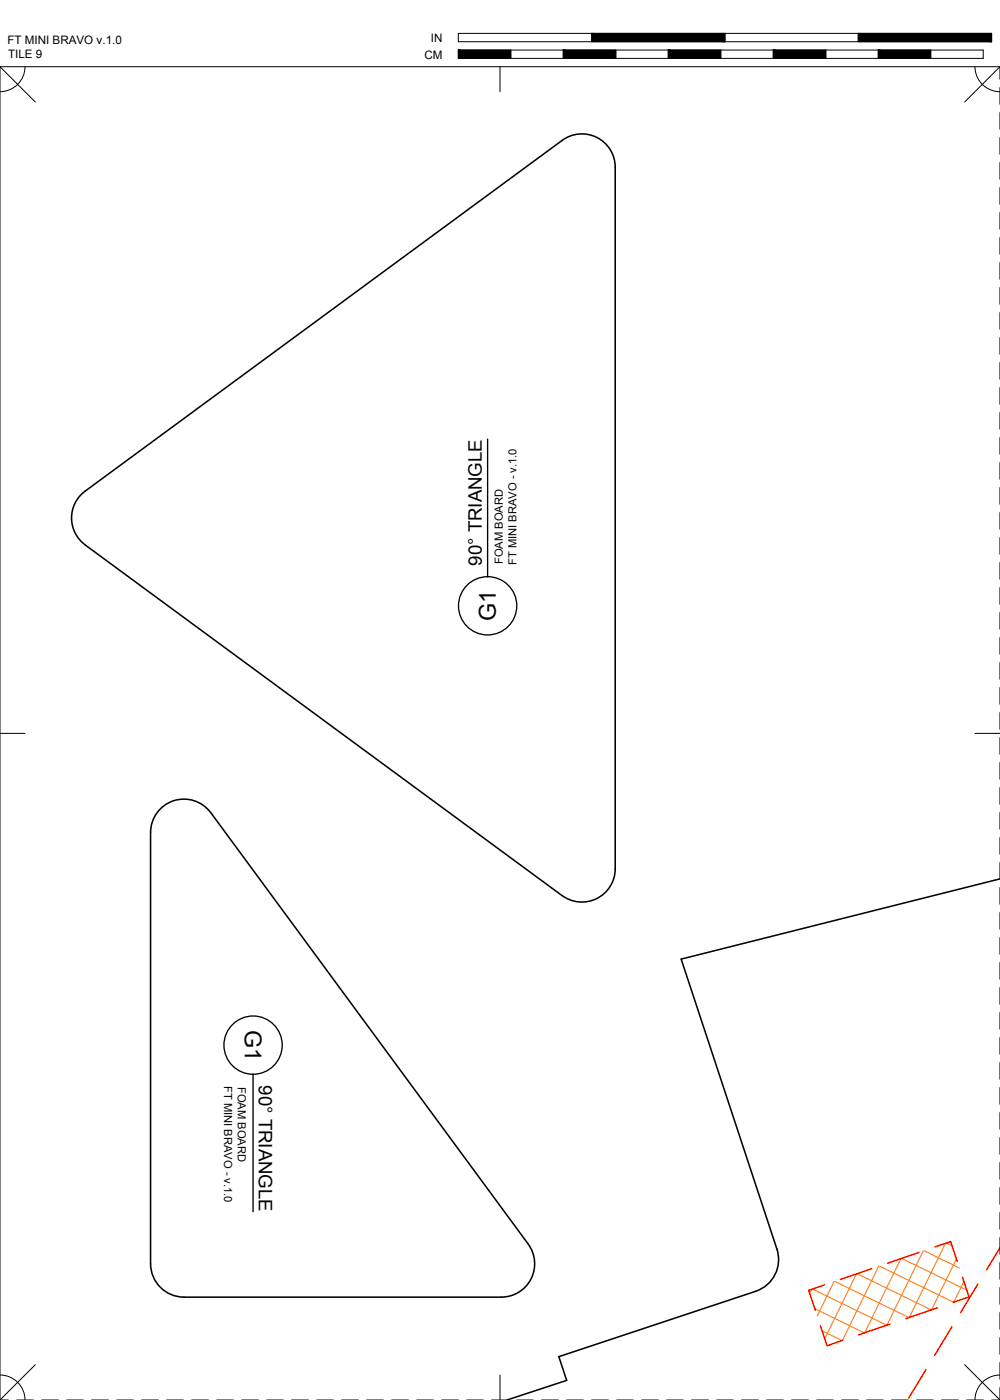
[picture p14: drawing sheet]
<svg xmlns="http://www.w3.org/2000/svg" width="190mm" height="267mm" viewBox="0 0 190 267" stroke-linecap="round" stroke-linejoin="round" font-family="sans-serif">
<defs><g id="words">
<g font-size="4.4">
<text x="94.5" y="118.4" transform="rotate(-90 94.5 118.4)">G1</text>
<text x="46.6" y="196.1" transform="rotate(90 46.6 196.1)">G1</text>
</g>
<g font-size="3.5">
<text x="91.8" y="107.8" transform="rotate(-90 91.8 107.8)">90° TRIANGLE</text>
<text x="49.3" y="206.7" transform="rotate(90 49.3 206.7)">90° TRIANGLE</text>
</g>
<g font-size="2.2">
<text x="1.4" y="8.4">FT MINI BRAVO v.1.0</text>
<text x="1.5" y="11.1">TILE 9</text>
<text x="80.8" y="11.1">CM</text>
<text x="82.1" y="8">IN</text>
</g>
<g font-size="2.1">
<text x="95.8" y="107.5" transform="rotate(-90 95.8 107.5)">FOAM BOARD</text>
<text x="98.4" y="107.6" transform="rotate(-90 98.4 107.6)">FT MINI BRAVO - v.1.0</text>
<text x="42.7" y="206.9" transform="rotate(90 42.7 206.9)">FT MINI BRAVO - v.1.0</text>
<text x="45.3" y="207" transform="rotate(90 45.3 207)">FOAM BOARD</text>
</g>
</g></defs>
<!-- layer: 01 CUT -->
<path d="M107.1 26.7l-90.9 66.9M107.1 26.7a6.3 6.3 0 0 1 6.6-.5 6.3 6.3 0 0 1 3.5 5.7v133.6a6.3 6.3 0 0 1-3.5 5.7 6.3 6.3 0 0 1-6.6-.6M16.2 93.6a6.3 6.3 0 0 0 0 10.2M16.2 103.8l90.9 66.8M190.5 167.4l-60.7 15.3 18.2 55.3a6.3 6.3 0 0 1-4 8l-37.5 12.4 1.4 4.6-11.3 3.7M35 247.1h60.5M35 247.1a6.4 6.4 0 0 1-6.3-6.3v-82.2a6.3 6.3 0 0 1 4.4-6.1 6.3 6.3 0 0 1 7 2.3l60.5 82.2a6.4 6.4 0 0 1 .6 6.6 6.4 6.4 0 0 1-5.7 3.5" fill="none" stroke="#000" stroke-width=".3"/>
<!-- layer: 23 NOTES -->
<g fill="none" stroke="#000" stroke-width=".25">
<path d="M92.9 83.7v26.2M48.2 204.7v26.2"/>
<circle cx="92.9" cy="115.4" r="5.6"/>
<circle cx="48.2" cy="199.1" r="5.6"/>
</g>
<!-- layer: 02 SCORE -->
<path d="M175.1 238.6l-6 2M178.1 237.6l3-1.1 1.2 3.8M190.5 237.7l-2.6 4.2M156.3 252.6l1.3 3.8 3-1.1M157.1 244.8l-3 1 1.2 3.8M166.1 241.7l-6 2M169.6 252.2l-6 2.1M178.6 249.1l-6 2.1M181.3 252.8l-3.2 5.4M183.3 243.3l1.3 3.8-3 1M186.3 244.6l-3.3 5.4M176.4 260.9l-3.3 5.4" fill="none" stroke="#f00" stroke-width=".3"/>
<!-- layer: 06 CAVITY -->
<g fill="none" stroke="#ff7f00" stroke-width=".2">
<path d="M171.6 239.8l-6.9 14.1M171.8 239.7l12.4 6.1M175.9 238.3l-6.9 14.1M176 238.3l6.8 3.3M180.1 236.9l-6.9 14.1M180.3 236.8l1.1 .5M182.2 239.8l-4.7 9.7M154.6 245.6l-.3 .8M154.8 245.6l14.1 6.9M155.2 249.3l9.5 4.6M156.6 253.5l3.8 1.9M158.9 244.1l-3.2 6.6"/>
<path d="M159 244.1l14.2 6.9M163.1 242.7l-6 12.3M163.3 242.6l14.1 6.9M167.4 241.2l-6.9 14.1M167.5 241.2l14.2 6.9M183.6 244.1l-1.9 4"/>
</g>
<!-- layer: 22 TILED -->
<g fill="none" stroke="#000" stroke-width=".19">
<path d="M0 12.7l6.7 6.7M4.8 12.7a4.8 4.8 0 0 1-4.8 4.8M87.3 6.4h101.6v1.5h-101.6zM87.3 9.5h100v1.6h-100zM95.2 12.7v4.8M97.3 9.5v1.6M107.3 9.5v1.6M112.7 6.4v1.5M117.3 9.5v1.6M127.3 9.5v1.6M137.3 9.5v1.6M138.1 6.4v1.5"/>
<path d="M147.3 9.5v1.6M157.3 9.5v1.6M163.5 6.4v1.5M167.3 9.5v1.6M177.3 9.5v1.6M185.7 12.7a4.8 4.8 0 0 0 4.8 4.8M190.5 15.1v-2.4h-190.5v254M190.5 12.7l-6.7 6.7M190.5 16.7v3.2M190.5 21.4v3.2M190.5 26.2v3.2M190.5 31v3.1"/>
<path d="M190.5 35.7v3.2M190.5 40.5v3.2M190.5 45.3v3.1M190.5 50v3.2M190.5 54.8v3.2M190.5 59.5v3.2M190.5 64.3v3.2M190.5 69.1v3.1M190.5 73.8v3.2M190.5 78.6v3.2M190.5 83.4v3.1M190.5 88.1v3.2"/>
<path d="M190.5 92.9v3.2M190.5 97.6v3.2M190.5 102.4v3.2M190.5 107.2v3.1M190.5 111.9v3.2M190.5 116.7v3.2M0 139.7h4.8M185.7 139.7h4.8M190.5 121.5v3.1M190.5 126.2v3.2M190.5 131v3.2M190.5 135.7v3.2"/>
<path d="M190.5 140.5v3.2M190.5 145.3v3.1M190.5 150v3.2M190.5 154.8v3.2M190.5 159.6v3.1M190.5 164.3v3.2M190.5 169.1v3.2M190.5 173.8v3.2M190.5 178.6v3.2M190.5 183.4v3.1M190.5 188.1v3.2M190.5 192.9v3.2"/>
<path d="M190.5 197.7v3.1M190.5 202.4v3.2M190.5 207.2v3.2M190.5 211.9v3.2M190.5 216.7v3.2M190.5 221.5v3.1M190.5 226.2v3.2M190.5 231v3.2M190.5 235.8v3.1M6.7 260l-6.7 6.7M183.8 260l6.7 6.7M190.5 240.5v3.2"/>
<path d="M190.5 245.3v3.2M190.5 250v3.2M190.5 254.8v3.2M190.5 259.6v3.1M0 266.7h1.6M0 261.9a4.8 4.8 0 0 1 4.8 4.8M3.2 266.7h3.1M7.9 266.7h3.2M12.7 266.7h3.2M17.5 266.7h3.1M22.2 266.7h3.2M27 266.7h3.2"/>
<path d="M31.7 266.7h3.2M36.5 266.7h3.2M41.3 266.7h3.1M46 266.7h3.2M50.8 266.7h3.2M55.6 266.7h3.1M60.3 266.7h3.2M65.1 266.7h3.2M69.8 266.7h3.2M74.6 266.7h3.2M79.4 266.7h3.1M84.1 266.7h3.2"/>
<path d="M88.9 266.7h3.2M93.7 266.7h3.1M95.2 261.9v4.8M98.4 266.7h3.2M103.2 266.7h3.2M107.9 266.7h3.2M112.7 266.7h3.2M117.5 266.7h3.1M122.2 266.7h3.2M127 266.7h3.2M131.8 266.7h3.1M136.5 266.7h3.2"/>
<path d="M141.3 266.7h3.2M146 266.7h3.2M150.8 266.7h3.2M155.6 266.7h3.1M160.3 266.7h3.2M165.1 266.7h3.2M169.9 266.7h3.1M174.6 266.7h3.2M179.4 266.7h3.2M184.1 266.7h3.2M188.9 266.7h1.6M190.5 261.9a4.8 4.8 0 0 0-4.8 4.8"/>
<path d="M190.5 264.3v2.4"/>
</g>
<g fill="#000" stroke="#000" stroke-width=".19">
<path d="M87.3 9.5l10 1.6v-1.6zM87.3 9.5l10 1.6h-10z"/>
<path d="M107.3 9.5l10 1.6v-1.6zM107.3 9.5l10 1.6h-10z"/>
<path d="M127.3 9.5l10 1.6v-1.6zM127.3 9.5l10 1.6h-10z"/>
<path d="M112.7 6.4l25.4 1.5v-1.5zM112.7 6.4l25.4 1.5h-25.4z"/>
<path d="M147.3 9.5l10 1.6v-1.6zM147.3 9.5l10 1.6h-10z"/>
<path d="M167.3 9.5l10 1.6v-1.6zM167.3 9.5l10 1.6h-10z"/>
<path d="M163.5 6.4l25.4 1.5v-1.5zM163.5 6.4l25.4 1.5h-25.4z"/>
</g>
<use href="#words"/>
</svg>
